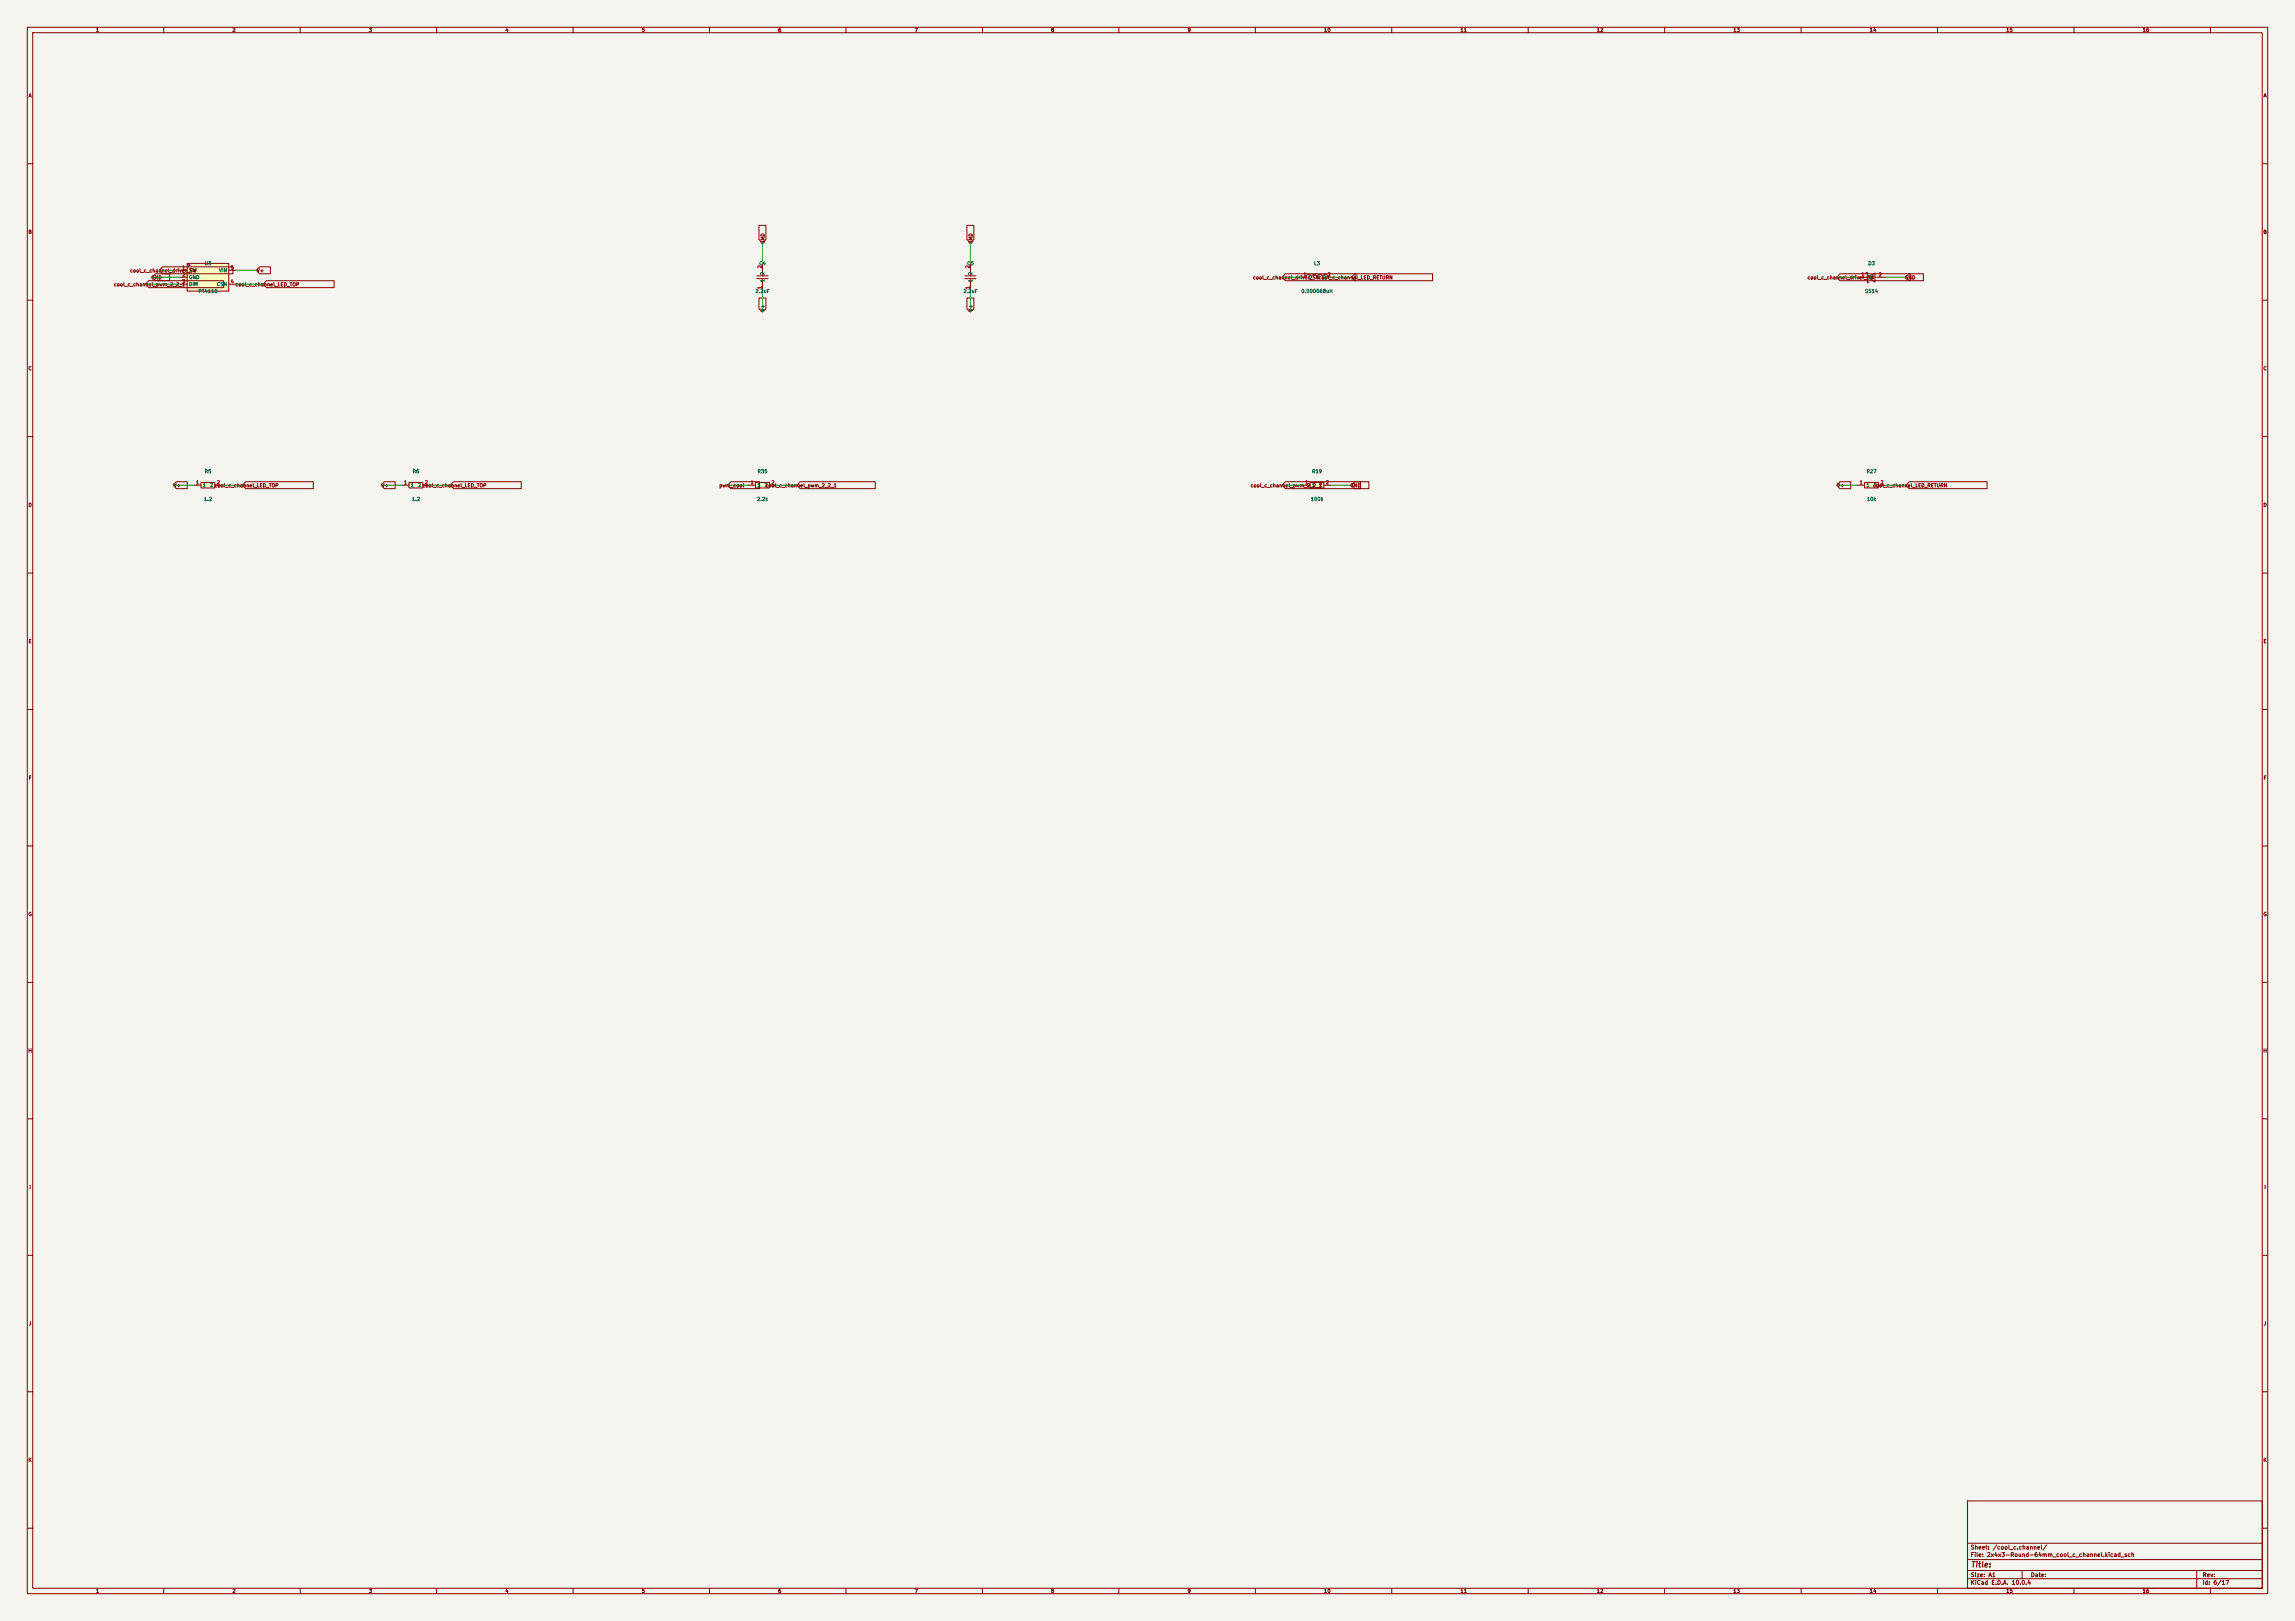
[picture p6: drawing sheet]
<svg xmlns="http://www.w3.org/2000/svg" width="841mm" height="594mm" viewBox="0 0 841 594" stroke-linecap="round" stroke-linejoin="round" font-family="sans-serif">
<defs><g id="words">
<text font-size="2" fill="#840000" x="722" y="574.8">Title:</text>
<g font-size="1.5" fill="#840000">
<text x="722" y="568.2">Sheet: /cool_c.channel/</text>
<text x="722" y="570.9">File: 2x4x3-Round-64mm_cool_c_channel.kicad_sch</text>
<text x="722" y="581.1">KiCad E.D.A. 10.0.4</text>
<text x="722" y="578.3">Size: A1</text>
<text x="744" y="578.3">Date:</text>
<text x="807" y="578.3">Rev:</text>
<text x="807" y="581.1">Id: 6/17</text>
</g>
<g font-size="1.3" fill="#840000">
<text x="35" y="12">1</text>
<text x="85" y="12">2</text>
<text x="135" y="12">3</text>
<text x="185" y="12">4</text>
<text x="235" y="12">5</text>
<text x="285" y="12">6</text>
<text x="335" y="12">7</text>
<text x="385" y="12">8</text>
<text x="435" y="12">9</text>
<text x="485" y="12">10</text>
<text x="535" y="12">11</text>
<text x="585" y="12">12</text>
<text x="635" y="12">13</text>
<text x="685" y="12">14</text>
<text x="735" y="12">15</text>
<text x="785" y="12">16</text>
<text x="10.3" y="36">A</text>
<text x="829.3" y="36">A</text>
<text x="10.3" y="86">B</text>
<text x="280.5" y="89.5" transform="rotate(-90 280.5 89.5)">GND</text>
<text x="356.7" y="89.5" transform="rotate(-90 356.7 89.5)">GND</text>
<text x="829.2" y="86">B</text>
<text x="47.5" y="100.1">cool_c_channel_driver_SW</text>
<text x="94" y="100.1">V+</text>
<text x="41.6" y="105.2">cool_c_channel_pwm_2_2_1</text>
<text x="55.3" y="102.7">GND</text>
<text x="86.1" y="105.2">cool_c_channel_LED_TOP</text>
<text x="459" y="102.7">cool_c_channel_driver_SW 2</text>
<text x="483" y="102.7">cool_c_channel_LED_RETURN</text>
<text x="662.2" y="102.7">cool_c_channel_driver_SW</text>
<text x="697.9" y="102.7">GND</text>
<text x="280.5" y="114.3" transform="rotate(-90 280.5 114.3)">V+</text>
<text x="356.7" y="114.3" transform="rotate(-90 356.7 114.3)">V+</text>
<text x="10.3" y="136">C</text>
<text x="829.2" y="136">C</text>
<text x="63.5" y="178.9">V+</text>
<text x="139.7" y="178.9">V+</text>
<text x="263.4" y="178.9">pwm_cool</text>
<text x="280.3" y="178.9">cool_c_channel_pwm_2_2_1</text>
<text x="458.1" y="178.9">cool_c_channel_pwm_2_2_1</text>
<text x="494.7" y="178.9">GND</text>
<text x="673.1" y="178.9">V+</text>
<text x="686.2" y="178.9">cool_c_channel_LED_RETURN</text>
<text x="10.3" y="186">D</text>
<text x="829.2" y="186">D</text>
<text x="10.3" y="236">E</text>
<text x="829.3" y="236">E</text>
<text x="10.3" y="286">F</text>
<text x="829.3" y="286">F</text>
<text x="10.3" y="336">G</text>
<text x="829.2" y="336">G</text>
<text x="10.2" y="386">H</text>
<text x="829.2" y="386">H</text>
<text x="10.6" y="436">I</text>
<text x="829.6" y="436">I</text>
<text x="10.4" y="486">J</text>
<text x="829.4" y="486">J</text>
<text x="10.3" y="536">K</text>
<text x="829.2" y="536">K</text>
<text x="35" y="584">1</text>
<text x="85" y="584">2</text>
<text x="135" y="584">3</text>
<text x="185" y="584">4</text>
<text x="235" y="584">5</text>
<text x="285" y="584">6</text>
<text x="335" y="584">7</text>
<text x="385" y="584">8</text>
<text x="435" y="584">9</text>
<text x="485" y="584">10</text>
<text x="535" y="584">11</text>
<text x="585" y="584">12</text>
<text x="635" y="584">13</text>
<text x="685" y="584">14</text>
<text x="735" y="584">15</text>
<text x="785" y="584">16</text>
</g>
<g font-size="1.3" fill="#a90000">
<text x="66.6" y="99">1</text>
<text x="66.6" y="101.6">2</text>
<text x="84.4" y="99">5</text>
<text x="279.4" y="98.5" transform="rotate(-90 279.4 98.5)">2</text>
<text x="355.6" y="98.5" transform="rotate(-90 355.6 98.5)">2</text>
<text x="477.4" y="101.6">1</text>
<text x="486.3" y="101.6">2</text>
<text x="681.9" y="101.6">1</text>
<text x="688.3" y="101.6">2</text>
<text x="66.6" y="104.1">3</text>
<text x="84.4" y="104.1">4</text>
<text x="279.4" y="106.1" transform="rotate(-90 279.4 106.1)">1</text>
<text x="355.6" y="106.1" transform="rotate(-90 355.6 106.1)">1</text>
<text x="71.7" y="177.8">1</text>
<text x="79.3" y="177.8">2</text>
<text x="147.9" y="177.8">1</text>
<text x="155.5" y="177.8">2</text>
<text x="274.9" y="177.8">1</text>
<text x="282.5" y="177.8">2</text>
<text x="478.1" y="177.8">1</text>
<text x="485.7" y="177.8">2</text>
<text x="681.3" y="177.8">1</text>
<text x="688.9" y="177.8">2</text>
</g>
<g font-size="1.3" fill="#006464">
<text x="69.1" y="100">SW</text>
<text x="74.8" y="97.5">U3</text>
<text x="80.1" y="100">VIN</text>
<text x="278.1" y="97.5">C4</text>
<text x="280.4" y="101" transform="rotate(-90 280.4 101)">2</text>
<text x="354.3" y="97.5">C5</text>
<text x="356.6" y="101" transform="rotate(-90 356.6 101)">2</text>
<text x="481.4" y="97.5">L3</text>
<text x="684.5" y="97.5">D3</text>
<text x="69.1" y="102.6">GND</text>
<text x="69.1" y="105.1">DIM</text>
<text x="72.6" y="107.7">PT4115</text>
<text x="79.3" y="105.1">CSN</text>
<text x="276.7" y="107.7">2.2uF</text>
<text x="280.4" y="103.6" transform="rotate(-90 280.4 103.6)">1</text>
<text x="352.9" y="107.7">2.2uF</text>
<text x="356.6" y="103.6" transform="rotate(-90 356.6 103.6)">1</text>
<text x="476.7" y="107.7">0.000068uH</text>
<text x="479.3" y="102.6">1</text>
<text x="683.3" y="107.7">SS14</text>
<text x="685" y="102.6">K</text>
<text x="685.3" y="102.6">A</text>
<text x="74.9" y="173.7">R5</text>
<text x="151.1" y="173.7">R6</text>
<text x="277.5" y="173.7">R35</text>
<text x="480.7" y="173.7">R19</text>
<text x="683.9" y="173.7">R27</text>
<text x="74.2" y="178.8">1</text>
<text x="76.8" y="178.8">2 cool_c_channel_LED_TOP</text>
<text x="150.4" y="178.8">1</text>
<text x="153" y="178.8">2 cool_c_channel_LED_TOP</text>
<text x="277.4" y="178.8">1</text>
<text x="280" y="178.8">2</text>
<text x="480.6" y="178.8">1</text>
<text x="483.2" y="178.8">2</text>
<text x="683.8" y="178.8">1</text>
<text x="686.4" y="178.8">2</text>
<text x="74.6" y="183.9">1.2</text>
<text x="150.8" y="183.9">1.2</text>
<text x="277.3" y="183.9">2.2k</text>
<text x="480.2" y="183.9">100k</text>
<text x="684" y="183.9">10k</text>
</g>
</g></defs>
<path d="M0 0h841v594h-841z" fill="#f5f4ef" stroke="#f5f4ef" stroke-width=".37"/>
<g fill="none" stroke="#840000" stroke-width=".37">
<path d="M10 10h821v574h-821zM12 12h817v570h-817zM60 10v2M110 10v2M160 10v2M210 10v2M260 10v2M310 10v2M360 10v2M410 10v2M460 10v2M510 10v2"/>
<path d="M560 10v2M610 10v2M660 10v2M710 10v2M760 10v2M810 10v2M10 60h2M829 60h2M10 110h2M829 110h2M10 160h2M829 160h2"/>
<path d="M10 210h2M829 210h2M10 260h2M829 260h2M10 310h2M829 310h2M10 360h2M829 360h2M10 410h2M829 410h2M10 460h2M829 460h2"/>
<path d="M10 510h2M829 510h2M10 560h2M721 550h108v32h-108zM829 560h2M721 578.5h108M721 575.5h108M721 571.5h108M721 565.5h108M741 575.5v3M805 575.5v6.5M60 582v2"/>
<path d="M110 582v2M160 582v2M210 582v2M260 582v2M310 582v2M360 582v2M410 582v2M460 582v2M510 582v2M560 582v2M610 582v2M660 582v2"/>
<path d="M710 582v2M760 582v2M810 582v2"/>
</g>
<path d="M683.3 176.8h5v2h-5z" fill="#ffffc2"/>
<path d="M680.7 177.8h2.6M683.3 176.8h5v2h-5zM688.3 177.8h2.6" fill="none" stroke="#840000" stroke-width=".37"/>
<path d="M684.5 101.6l2.6-1.5v3.3z" fill="#ffffc2"/>
<path d="M680.7 101.6h3.8M683.8 100.1v-.3h.5v3.8h.5v-.2M684.5 101.6l2.6-1.5v3.3zM687.1 101.6h3.8" fill="none" stroke="#840000" stroke-width=".37"/>
<path d="M276.9 176.8h5v2h-5z" fill="#ffffc2"/>
<path d="M274.3 177.8h2.6M276.9 176.8h5v2h-5zM281.9 177.8h2.6" fill="none" stroke="#840000" stroke-width=".37"/>
<path d="M73.7 176.8h5v2h-5z" fill="#ffffc2"/>
<path d="M279.4 96.5v4.6M355.6 96.5v4.6M277.4 101.1h4M277.4 102.1h4M279.4 102.1v4.6M353.6 101.1h4M353.6 102.1h4M355.6 102.1v4.6M71.1 177.8h2.6M73.7 176.8h5v2h-5zM78.7 177.8h2.6" fill="none" stroke="#840000" stroke-width=".37"/>
<path d="M480.1 176.8h5v2h-5z" fill="#ffffc2"/>
<path d="M477.5 101.6h1.3M478.5 101.6l.2-.6 .5-.4 1 .2 .4 .8 .3-.7 .7-.3 .7 .3 .3 .7 .3-.7 .7-.3 .7 .3 .3 .7 .3-.7 .8-.3 .7 .3 .3 .7M486.4 101.6h1.3M477.5 177.8h2.6M480.1 176.8h5v2h-5zM485.1 177.8h2.6" fill="none" stroke="#840000" stroke-width=".37"/>
<path d="M68.6 96.5h15.2v10.2h-15.2z" fill="#ffffc2"/>
<g fill="none" stroke="#840000" stroke-width=".37">
<path d="M66 99.1h2.6M68.6 96.5h15.2v10.2h-15.2zM83.8 99.1h2.6M66 101.6h2.6M66 104.1h2.6M83.8 104.1h2.6"/>
<circle cx="69.2" cy="97.2" r=".38"/>
</g>
<path d="M149.9 176.8h5v2h-5z" fill="#ffffc2"/>
<g fill="none" stroke="#840000" stroke-width=".37">
<path d="M59.5 97.8h25.9v2.5h-25.9l-1.1-1.2zM95.1 97.8h4v2.5h-4l-1.1-1.2zM278.1 82.6h2.6v5.2l-1.3 1.1-1.3-1.1zM354.3 82.6h2.6v5.2l-1.3 1.1-1.3-1.1zM54.5 102.9h27.5v2.5h-27.5l-1.2-1.3zM57 100.3h5.2v2.6h-5.2l-1.1-1.3zM97.6 102.9h24.8v2.5h-24.8l-1.1-1.3zM278.1 109.2h2.6v4l-1.3 1.1-1.3-1.1zM354.3 109.2h2.6v4l-1.3 1.1-1.3-1.1zM471 100.3h25.8v2.6h-25.8l-1.1-1.3zM496.4 100.3h28.6v2.6h-28.6l-1.1-1.3zM674.2 100.3h25.8v2.6h-25.8l-1.1-1.3z"/>
<path d="M699.6 100.3h5.2v2.6h-5.2l-1.1-1.3zM64.6 176.5h4v2.6h-4l-1.1-1.3zM90 176.5h24.8v2.6h-24.8l-1.1-1.3zM140.8 176.5h4v2.6h-4l-1.1-1.3zM147.3 177.8h2.6M149.9 176.8h5v2h-5zM154.9 177.8h2.6M166.2 176.5h24.8v2.6h-24.8l-1.1-1.3zM267.8 176.5h10.5v2.6h-10.5l-1.1-1.3zM293.2 176.5h27.5v2.6h-27.5l-1.1-1.3zM471 176.5h27.5v2.6h-27.5l-1.1-1.3zM496.4 176.5h5.2v2.6h-5.2l-1.1-1.3z"/>
<path d="M674.2 176.5h4v2.6h-4l-1.1-1.3zM699.6 176.5h28.6v2.6h-28.6l-1.1-1.3z"/>
</g>
<g fill="none" stroke="#009600" stroke-width=".37">
<path d="M58.4 99.1h7.6M86.4 99.1h7.6M279.4 88.9v7.6M355.6 88.9v7.6M53.3 104.1h12.7M55.9 101.6h10.1M86.4 104.1h10.1M279.4 106.7v7.6M355.6 106.7v7.6M469.9 101.6h7.6M487.7 101.6h7.6M673.1 101.6h7.6"/>
<path d="M690.9 101.6h7.6M63.5 177.8h7.6M81.3 177.8h7.6M139.7 177.8h7.6M157.5 177.8h7.6M266.7 177.8h7.6M284.5 177.8h7.6M469.9 177.8h7.6M487.7 177.8h7.6M673.1 177.8h7.6M690.9 177.8h7.6"/>
</g>
<use href="#words"/>
</svg>
